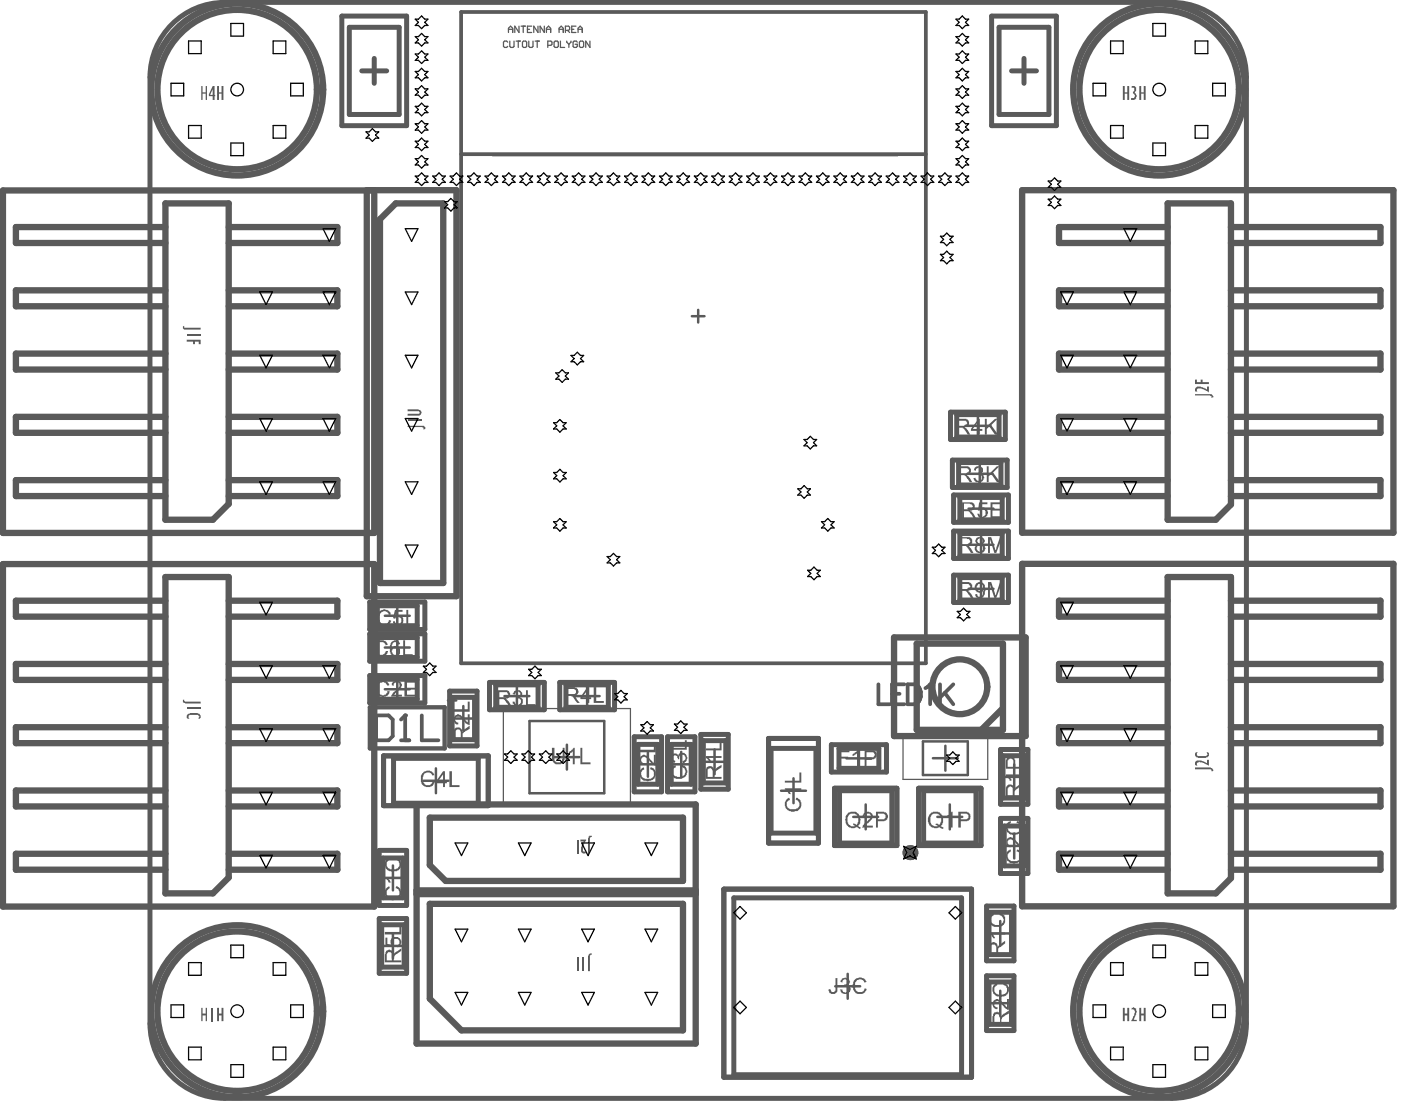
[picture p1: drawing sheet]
<svg xmlns="http://www.w3.org/2000/svg" width="93mm" height="74mm" viewBox="0 0 93 74" stroke-linecap="round" stroke-linejoin="round" font-family="sans-serif">
<g fill="none" stroke="#5a5a5a" stroke-width=".17">
<path d="M46.2 21.1h.8M46.6 20.7v.8M64.4 28.4h1.7M64.5 31.6h1.7M64.6 36.3h1.7M64.6 39.3h1.7M64.6 33.9h1.7M65.3 27.6v1.6M65.4 30.8v1.6M65.5 33.1v1.7M65.5 35.5v1.7M65.5 38.5v1.6"/>
<path d="M25.4 58.6h1.7M25.7 41.1h1.6M25.7 43.2h1.6M25.7 46h1.6M26.2 57.7v1.7M26.5 40.3v1.6M26.5 42.4v1.6M26.5 45.2v1.6M28.3 52.1h1.6M29.1 51.3v1.6M29.9 46.7h.5M30.1 47.9h1.6"/>
<path d="M30.2 46.5v.5M30.9 47.1v1.7M33.7 46.4h1.6M34.5 45.6v1.7M37 50.5h1.7M37.8 49.7v1.6M38.3 46.4h1.7M39.2 45.6v1.7M42.4 51h1.7M43.2 50.2v1.6M44.6 51h1.7M45.5 50.2v1.6"/>
<path d="M46.8 50.8h1.7M47.7 50v1.7M52.1 52.8h1.7M52.9 51.9v1.7M56.5 50.6h1.6M56.9 54.5h1.7M57.3 49.8v1.6M57.8 53.7v1.6M61.6 49.5h3v2.2h-3zM62.3 50.6h1.6M62.5 54.5h1.7M63.1 49.8v1.6"/>
<path d="M63.4 53.7v1.6M66.8 51.8h1.7M66.8 56.4h1.7M67.7 51v1.7M67.7 55.6v1.7M25.4 63.1h1.7M26.2 62.3v1.6M55.7 65.8h1.7M56.6 65v1.6M65.9 66.9h1.7M65.9 62.3h1.7M66.7 61.5v1.6"/>
<path d="M66.7 66.1v1.7"/>
</g>
<path d="M11.2 1.9a5 5 0 0 1 3.8-1.7h63.2a5 5 0 0 1 5 4.9v63.2a5 5 0 0 1-5 5h-63.2a5 5 0 0 1-5-5v-63.2a5 5 0 0 1 1.2-3.2zM22.8 1.1h4.3v7.3h-4.3zM24.1 4.7h1.7M25 3.9v1.7M66.2 1.1h4.3v7.3h-4.3zM67.5 4.7h1.7M68.3 3.9v1.7" fill="none" stroke="#5a5a5a" stroke-width=".33"/>
<g fill="none" stroke="#5a5a5a" stroke-width=".42">
<path d="M.2 12.7h24.8v22.9h-24.8zM24.5 12.7h6v27.1h-6zM68.2 12.7h24.8v22.8h-24.8zM.2 37.6h24.8v22.9h-24.8zM68.2 37.6h24.8v22.9h-24.8zM27.8 53.7h18.6v15.9h-18.6zM27.8 59.7h18.6M27.8 59.4h18.6"/>
<circle cx="15.8" cy="6" r="5.3"/>
<circle cx="15.8" cy="6" r="5.7"/>
<circle cx="77.4" cy="6" r="5.3"/>
<circle cx="77.4" cy="6" r="5.7"/>
<circle cx="15.8" cy="67.5" r="5.3"/>
<circle cx="15.8" cy="67.5" r="5.7"/>
<circle cx="77.4" cy="67.5" r="5.3"/>
<circle cx="77.4" cy="67.5" r="5.7"/>
</g>
<g fill="none" stroke="#5a5a5a" stroke-width=".08">
<path d="M32.9 10.4h27M33.9 2.8l-.1-.1-.2 .1v.3l.1 .1 .2-.1M33.9 2.2v-.3l.2-.2 .1 .2v.3M33.9 2h.3M34 2.7l.1 .5 .2-.1v-.4M34.4 2.7h.3M34.6 2.7v.5M34.6 1.7v.5l-.2-.5v.5M34.8 1.7h.3M34.9 1.7v.5M34.9 2.7l.2 .1v.4l-.2-.1zM35.2 2h.1"/>
<path d="M35.3 2.7l.1 .5 .2-.1v-.4M35.5 1.7h-.3v.5h.3M35.7 2.7h.3M35.8 2.7v.5M35.9 1.7v.5l-.3-.5v.5M36.3 1.7v.5l-.3-.5v.5M36.5 2h.2M36.5 2.2v-.3l.1-.2 .1 .2v.3M36.6 3h.2v-.2l-.2-.1v.5M37 2.8v-.1l.3 .1-.1 .4-.2-.1zM37.3 2.2v-.3l.1-.2 .2 .2v.3M37.3 2h.3"/>
<path d="M37.4 2.7v.5h.3M37.7 2h.2l.1-.2-.3-.1v.5M37.8 2.7l.2 .3M37.9 2l.1 .2M38 3v.2M38.1 2.7l-.1 .3M38.2 2h.1M38.4 1.7h-.2v.5h.2M38.5 2.8v-.1l-.3 .1 .1 .4 .2-.1v-.1h-.1M38.6 2h.3M38.6 2.2v-.3l.1-.2 .2 .2v.3M38.7 2.8v-.1l.2 .1v.4l-.2-.1z"/>
<path d="M39.4 2.7v.5l-.3-.5v.5M33.6 47.3h8.5v6.5h-8.5zM60.3 49.2h5.6v2.8h-5.6z"/>
</g>
<path d="M30.8 10.3h31M30.8 .8h31v43.5h-31zM25.1 47.7h.8l.3 .3v1.1l-.3 .3h-.8zM26.8 49.4h.5M27 47.7h.1M27 47.7v1.7M27 47.7l-.2 .3M28.1 47.7v1.7h1.2" fill="none" stroke="#5a5a5a" stroke-width=".25"/>
<path d="M24.7 47.2h5v2.7h-5z" fill="none" stroke="#5a5a5a" stroke-width=".29"/>
<circle cx="60.7" cy="56.9" r=".5" fill="#5a5a5a"/>
<g fill="none" stroke="#5a5a5a" stroke-width=".42">
<path d="M11 13.6h4.3v20l-1.1 1.1h-3.2zM11 19.4h-9.9v1h9.9M11 15.2h-9.9v1h9.9M15.3 15.2h7.2v1h-7.2M15.3 19.4h7.2v1h-7.2M25.4 14.6l1-1h3.2v25.3h-4.2zM77.9 13.6h4.2v20.1l-1 1h-3.2zM77.9 15.2h-7.2v1h7.2M77.9 19.4h-7.2v1h7.2M82.1 15.2h10v1h-10M82.1 19.4h10v1h-10M11 38.5h4.3v20.1l-1.1 1h-3.2z"/>
<path d="M11 32h-9.9v1.1h9.9M11 27.8h-9.9v1.1h9.9M11 23.6h-9.9v1.1h9.9M15.3 23.6h7.2v1.1h-7.2M15.3 27.8h7.2v1.1h-7.2M15.3 32h7.2v1.1h-7.2M77.9 38.5h4.2v20.1l-1 1h-3.2zM77.9 23.6h-7.2v1.1h7.2M77.9 27.8h-7.2v1.1h7.2M77.9 32h-7.2v1.1h7.2M82.1 23.6h10v1.1h-10M82.1 27.8h10v1.1h-10"/>
<path d="M82.1 32h10v1.1h-10M11 48.5h-9.9v1.1h9.9M11 40.1h-9.9v1h9.9M11 44.3h-9.9v1.1h9.9M11 57h-9.9v1h9.9M11 52.7h-9.9v1.1h9.9M15.3 48.5h7.2v1.1h-7.2M15.3 40.1h7.2v1h-7.2M15.3 44.3h7.2v1.1h-7.2M15.3 57h7.2v1h-7.2M15.3 52.7h7.2v1.1h-7.2M28.7 54.6h16.9v4.2h-15.9l-1-1.1z"/>
<path d="M61.2 42.9h5.7v5.8h-5.7zM66.9 47.3l-1.4 1.4M77.9 48.5h-7.2v1.1h7.2M77.9 40.1h-7.2v1h7.2M77.9 44.3h-7.2v1.1h7.2M77.9 57h-7.2v1h7.2M77.9 52.7h-7.2v1.1h7.2M82.1 40.1h10v1h-10M82.1 44.3h10v1.1h-10M82.1 48.5h10v1.1h-10M82.1 52.7h10v1.1h-10M82.1 57h10v1h-10"/>
<path d="M28.7 60.3h16.9v8.5h-14.8l-2.1-2.2z"/>
</g>
<g fill="#5a5a5a">
<path d="M79.7 51.2h1.1l.2 .2-.2 .1v-.2h-1.1z"/>
<path d="M79.8 50.8a.71 .71 0 0 1 .7 .1v-.2h.2v.4l-.2-.1a.65 .65 0 0 0-.6-.1v.2h-.1z"/>
<path d="M79.8 50.2h.1v.2h.6a.13 .13 0 0 0 .1-.1 .13 .13 0 0 0-.1-.1h.1a.32 .32 0 0 1-.1 .3 .32 .32 0 0 1-.3 .1 .29 .29 0 0 1-.4-.1 .29 .29 0 0 1 0-.3z"/>
</g>
<path d="M58.6 45.7v1.3h.8M59.5 46.3h.5M60.3 45.7h-.8v1.3h.8M60.6 45.7h.4a.71 .71 0 0 1 .5 .6 .71 .71 0 0 1-.5 .7h-.4zM61.8 45.9l.3-.2v1.3M62.7 45.7v1.3M63 46.2l.6 .8M63.6 45.7l-.9 .8" fill="none" stroke="#5a5a5a" stroke-width=".25"/>
<g fill="#5a5a5a">
<path d="M39.3 55.8h.2l-.1 .1v1h-.2z"/>
<path d="M38.7 56h.4v.1a.59 .59 0 0 0-.1 .7h.1a.19 .19 0 0 1-.3 .1 .19 .19 0 0 1 0-.2l.1-.6h-.2z"/>
<path d="M38.5 56h.1v.9h-.1z"/>
<path d="M27.2 28.4h1.1l.1 .2-.1 .1-.1-.2h-1z"/>
<path d="M27.2 28h.9v.1h-.9z"/>
<path d="M27.2 27.3h.7a.21 .21 0 0 1 .2 .2 .21 .21 0 0 1-.2 .2h-.7v-.1h.8v-.2h-.8z"/>
<path d="M12.2 21.8l.1-.1v.2h1.1v.1h-1.1z"/>
<path d="M12.5 22.3h.9v.1h-.9z"/>
<path d="M12.5 22.7h.9v.3h-.1v-.2h-.3v.2h-.1v-.2h-.4z"/>
<path d="M12.2 46.7l.1 .1h1.1v.1h-1h-.2z"/>
<path d="M12.5 47.2h.9v.1h-.9z"/>
<path d="M12.5 47.7l.3-.1a.42 .42 0 0 1 .6 .3l-.2 .1a.18 .18 0 0 0 0-.3 .18 .18 0 0 0-.2 0h-.2a.15 .15 0 0 0-.1 0 .15 .15 0 0 0-.1 .1v.2l-.1-.1z"/>
<path d="M13.4 5.7h.1v.5h.2v-.5h.1v1h-.1v-.5h-.2v.5h-.1z"/>
<path d="M14.5 5.7h.1v.5h.2v-.5h.1v1h-.1v-.5h-.2v.5h-.1z"/>
<path d="M74.9 5.7h.2v.5h.1v-.5h.1v1h-.1v-.5h-.1v.5h-.2z"/>
<path d="M75.5 5.7a.23 .23 0 0 1 .3 .2 .23 .23 0 0 1-.1 .3 .28 .28 0 0 1 .1 .3 .28 .28 0 0 1-.3 .2v-.2a.16 .16 0 0 0 .2 0 .16 .16 0 0 0-.1-.3l.1-.2a.12 .12 0 0 0 0-.1 .12 .12 0 0 0-.2 0z"/>
<path d="M76 5.7h.2v.5h.1v-.5h.1v1h-.1v-.5h-.1v.5h-.2z"/>
<path d="M74.9 67.2h.2v.4h.1v-.4h.1v.9h-.1v-.3h-.1v.3h-.2z"/>
<path d="M75.5 67.2h.1a.26 .26 0 0 1 .2 .2 .26 .26 0 0 1 0 .3l-.2 .4h.3h-.4a.59 .59 0 0 0 .1-.7h-.1z"/>
<path d="M76 67.2h.2v.4h.1v-.4h.1v.9h-.1v-.3h-.1v.3h-.2z"/>
<path d="M13.4 67.2h.1v.4h.2v-.4h.1v.9h-.1v-.3h-.2v.3h-.1z"/>
<path d="M14.1 67.2h.1v.9h-.1z"/>
<path d="M14.5 67.2h.1v.4h.2v-.4h.1v.9h-.1v-.3h-.2v.3h-.1z"/>
<path d="M39.3 63.7l.2-.1-.1 .1v1.1h-.2z"/>
<path d="M38.9 63.9h.1v.9h-.1z"/>
<path d="M38.5 63.9h.1v.9h-.1z"/>
<path d="M79.7 26.3h1.1l.2 .2-.2 .1v-.2h-1.1z"/>
<path d="M79.7 25.9a.57 .57 0 0 1 .8 .1v-.2h.2v.4l-.2-.1a.53 .53 0 0 0-.6-.1v.1h-.1z"/>
<path d="M79.7 25.3h.2v.2h.2v-.2h.1v.2h.5v.1h-1z"/>
<path d="M14.2 6l-.2 .3h.2zM14.2 5.7h.1v1h-.1v-.3h-.3z"/>
</g>
<circle cx="64" cy="45.8" r="1.83" fill="none" stroke="#5a5a5a" stroke-width=".42"/>
<g fill="none" stroke="#5a5a5a" stroke-width=".33">
<path d="M63.4 27.5h3.7v1.8h-3.7zM63.5 30.7h3.7v1.8h-3.7zM63.6 33h3.7v1.9h-3.7zM63.6 35.4h3.7v1.9h-3.7zM63.6 38.4h3.7v1.8h-3.7zM24.7 40.2h3.6v1.8h-3.6zM24.7 42.3h3.6v1.8h-3.6zM24.7 45.1h3.6v1.8h-3.6zM25.3 56.7h1.8v3.7h-1.8zM25.6 50.4h7v3.4h-7zM30 46.1h1.8v3.7h-1.8zM32.7 45.5h3.6v1.9h-3.6z"/>
<path d="M37.3 45.5h3.7v1.9h-3.7zM42.3 49.2h1.8v3.6h-1.8zM44.5 49.2h1.9v3.6h-1.9zM46.8 49h1.8v3.7h-1.8zM48.3 59.3h16.5v12.6h-16.5zM51.3 49.3h3.3v7h-3.3zM55.5 49.7h3.7v1.8h-3.7zM55.7 52.6h4.1v3.8h-4.1zM61.3 52.6h4.2v3.8h-4.2zM66.8 50h1.8v3.7h-1.8zM66.8 54.6h1.8v3.7h-1.8zM25.3 61.3h1.8v3.6h-1.8z"/>
<path d="M65.8 65.1h1.9v3.7h-1.9zM65.8 60.5h1.9v3.6h-1.9z"/>
</g>
<path d="M35.3 48.1h5v4.8h-5z" fill="none" stroke="#5a5a5a" stroke-width=".17"/>
<g fill="#5a5a5a">
<path d="M65.9 35.8h.2l.3 .9 .3-.9h.2v1.1h-.1v-.9l-.3 .9h-.1l-.3-.9v.9h-.2z"/>
<path d="M65.9 38.8h.2l.3 1 .3-1h.2v1.1h-.1v-.9l-.3 .9h-.1l-.3-.9v.9h-.2z"/>
<path d="M65.7 27.9h.1v.6l.6-.6h.2l-.5 .5 .5 .6h-.2l-.4-.5-.2 .1v.4h-.1z"/>
<path d="M65 31.2a.3 .3 0 0 1 .5 0 .3 .3 0 0 1 0 .4 .32 .32 0 0 1 .1 .5 .32 .32 0 0 1-.5 .1l-.1-.2 .1-.1a.22 .22 0 0 0 .2 .2 .22 .22 0 0 0 .2-.3 .22 .22 0 0 0-.3-.1l.1-.1a.18 .18 0 0 0 .2-.2 .18 .18 0 0 0-.2-.2 .18 .18 0 0 0-.2 .2h-.1z"/>
<path d="M65.8 31.1h.2v.6l.5-.6h.2l-.4 .4 .4 .7h-.2l-.4-.6-.1 .2v.4h-.2z"/>
<path d="M65.3 33.5h.6v.1h-.5v.3a.35 .35 0 0 1 .5 .3 .35 .35 0 0 1-.5 .3l-.2-.2h.1a.23 .23 0 0 0 .4 .1 .23 .23 0 0 0 0-.4h-.3l-.1 .1z"/>
<path d="M66.1 33.5h.8v.1h-.7v.3h.6v.2h-.6v.3h.7v.2h-.8z"/>
<path d="M36.8 49.9h.2v.6a.28 .28 0 0 0 .3 .4 .28 .28 0 0 0 .2-.4v-.6h.2v.6a.42 .42 0 0 1-.4 .5 .42 .42 0 0 1-.5-.5z"/>
<path d="M38 50.2l.3-.3v1.1h-.1v-.8l-.2 .1z"/>
<path d="M38.7 49.9h.2v1h.5v.1h-.7z"/>
<path d="M39.6 45.8h.2v1h.5v.1h-.7z"/>
<path d="M34.3 46.1a.3 .3 0 0 1 .5 0 .3 .3 0 0 1-.1 .5 .31 .31 0 0 1 .2 .4 .31 .31 0 0 1-.5 .1l-.2-.2v-.1h.1a.21 .21 0 0 0 .3 .2 .21 .21 0 0 0 .1-.3 .21 .21 0 0 0-.2-.1v-.1a.18 .18 0 0 0 .2-.1 .18 .18 0 0 0-.1-.3 .18 .18 0 0 0-.2 .2h-.2z"/>
<path d="M35.1 46.1h.1v.9h.5v.1h-.6z"/>
<path d="M25.2 40.9a.51 .51 0 0 1 .9 .1h-.2a.32 .32 0 0 0-.3-.2 .32 .32 0 0 0-.3 .3 .36 .36 0 0 0 .2 .5 .36 .36 0 0 0 .4-.1l.1-.1h.1a.5 .5 0 0 1-.7 .3 .5 .5 0 0 1-.2-.7z"/>
<path d="M26.4 40.7h.5v.1h-.5v.3a.34 .34 0 0 1 .5 .2 .34 .34 0 0 1-.4 .5l-.2-.1-.1-.2h.2a.24 .24 0 0 0 .2 .1 .24 .24 0 0 0 .2-.2 .24 .24 0 0 0-.2-.2l-.2 .1-.2-.1z"/>
<path d="M27.1 40.7h.1v.9h.5v.2h-.6z"/>
<path d="M25 42.9a.5 .5 0 0 1 .9 .1l-.2 .1a.34 .34 0 0 0-.4-.2 .34 .34 0 0 0-.2 .4 .34 .34 0 0 0 .3 .4 .34 .34 0 0 0 .4-.3h.1a.5 .5 0 0 1-.7 .4 .5 .5 0 0 1-.2-.8z"/>
<path d="M26.9 42.7h.1v1h.5v.1h-.6z"/>
<path d="M25.2 45.5h.1a.46 .46 0 0 1 .7 .2l-.2 .1a.35 .35 0 0 0-.4-.2 .35 .35 0 0 0-.2 .5 .32 .32 0 0 0 .3 .3 .32 .32 0 0 0 .3-.3h.2a.51 .51 0 0 1-.7 .3 .51 .51 0 0 1-.2-.7z"/>
<path d="M26.2 45.6a.34 .34 0 0 1 .5-.1 .34 .34 0 0 1-.1 .6l-.3 .3h.5v.1h-.7l.3-.5a.25 .25 0 0 0 .2-.2 .25 .25 0 0 0-.1-.2h-.1l-.1 .2-.2-.1z"/>
<path d="M27 45.4h.8v.2h-.6v.3h.5v.1h-.5v.4h.6v.1h-.8z"/>
<path d="M47.1 50.4h1v.2h-.8l.2 .2-.2 .1-.2-.3z"/>
<path d="M47.1 49.9h.9v-.5h.1v.7h-1z"/>
<path d="M52.5 53.3l.2-.1v.2a.36 .36 0 0 0-.2 .5 .36 .36 0 0 0 .5 .1 .32 .32 0 0 0 .3-.3 .32 .32 0 0 0-.2-.3v-.2a.48 .48 0 0 1 .3 .7 .48 .48 0 0 1-.6 .2 .47 .47 0 0 1-.4-.3 .47 .47 0 0 1 .1-.5z"/>
<path d="M52.4 52.6h1.1v.1h-.9l.2 .3h-.2z"/>
<path d="M52.4 52.1h.9v-.6h.2v.7h-1.1z"/>
<path d="M57.6 54.3a.36 .36 0 0 1 .6 0 .36 .36 0 0 1-.2 .5l-.3 .3h.5v.1h-.7l.2-.3a.45 .45 0 0 0 .3-.6h-.3v.2h-.1z"/>
<path d="M63.2 54.4l.4-.2v1h-.2v-.8l-.2 .1z"/>
<path d="M25.7 62.6h.1v.4h.3a.34 .34 0 0 1 .2-.5 .34 .34 0 0 1 .4 .3 .34 .34 0 0 1-.2 .4v-.1a.23 .23 0 0 0 .1-.3 .23 .23 0 0 0-.3-.2 .23 .23 0 0 0-.1 .4l.1 .2-.6-.1z"/>
<path d="M25.7 62.2h1v-.5h.1v.7h-1.1z"/>
<path d="M30.3 47.8a.44 .44 0 0 1 .7 .2l.2 .2v-.5h.1v.7a.44 .44 0 0 1-.4-.4l-.2-.1a.2 .2 0 0 0-.3 0 .2 .2 0 0 0 .2 .3v.1a.36 .36 0 0 1-.3-.5z"/>
<path d="M30.3 47.3h.9v-.5h.1v.7h-1z"/>
<path d="M66.3 66.7h.1a.52 .52 0 0 1 .6 .3l.2 .2v-.5h.1v.7l-.3-.2a.62 .62 0 0 0-.6-.4v.3l.2 .1v.1a.35 .35 0 0 1-.4-.2 .35 .35 0 0 1 .1-.4z"/>
<path d="M66.3 65.7l.2-.1 .1 .1a.36 .36 0 0 0-.2 .6 .36 .36 0 0 0 .6 0 .3 .3 0 0 0 .2-.3 .3 .3 0 0 0-.3-.3l.1-.1a.48 .48 0 0 1 .3 .6 .48 .48 0 0 1-.7 .3 .48 .48 0 0 1-.3-.8z"/>
<path d="M67.1 51.7h1.1v.1h-.8l.1 .2v.1h-.1z"/>
<path d="M66 62.2h1.1v.2h-.9l.2 .2h-.1z"/>
<path d="M66.1 61.1l.1-.1h.1v.1a.35 .35 0 0 0-.2 .4 .35 .35 0 0 0 .5 .2 .34 .34 0 0 0 .4-.3 .34 .34 0 0 0-.3-.4v-.1a.51 .51 0 0 1 .3 .7 .51 .51 0 0 1-.7 .2 .49 .49 0 0 1-.2-.7z"/>
<path d="M55.8 65.3h.1v.7a.3 .3 0 0 1-.3 .3 .3 .3 0 0 1-.3-.3h.1a.17 .17 0 0 0 .2 .2 .17 .17 0 0 0 .2-.2z"/>
<path d="M56.2 65.3a.3 .3 0 0 1 .4 0 .3 .3 0 0 1 0 .4 .32 .32 0 0 1 0 .6 .32 .32 0 0 1-.5-.2l.1-.1a.24 .24 0 0 0 .2 .2 .24 .24 0 0 0 .2-.2 .24 .24 0 0 0-.2-.2h-.1v-.1a.16 .16 0 0 0 .2-.2 .16 .16 0 0 0-.1-.1 .16 .16 0 0 0-.2 .2l-.1-.1z"/>
<path d="M57 65.4a.46 .46 0 0 1 .8 .1l-.1 .1a.36 .36 0 0 0-.5-.2 .36 .36 0 0 0-.1 .5 .32 .32 0 0 0 .3 .3 .32 .32 0 0 0 .3-.3l.1 .1a.48 .48 0 0 1-.6 .3 .48 .48 0 0 1-.3-.7z"/>
<path d="M56 50.1h.7v.1h-.6v.3h.5v.1h-.5v.5h-.1z"/>
<path d="M56.9 50.3l.4-.3v1.1h-.1v-.8l-.3 .1z"/>
<path d="M28.2 51.6a.46 .46 0 0 1 .8 .1l-.2 .1a.36 .36 0 0 0-.4-.2 .36 .36 0 0 0-.2 .5 .35 .35 0 0 0 .3 .3 .35 .35 0 0 0 .4-.3l.1 .1a.49 .49 0 0 1-.6 .3 .49 .49 0 0 1-.3-.7z"/>
<path d="M30 51.5h.2v.9h.5v.1h-.7z"/>
<path d="M44.8 51.2l.3-.2v.2h-.1a.39 .39 0 0 0 0 .6 .39 .39 0 0 0 .6 0 .31 .31 0 0 0 .1-.4 .31 .31 0 0 0-.3-.2l.1-.2a.5 .5 0 0 1 .3 .8 .5 .5 0 0 1-.8 .1 .49 .49 0 0 1-.2-.7z"/>
<path d="M44.8 50.4l.3-.1 .1 .1a.35 .35 0 0 1 .6 0 .35 .35 0 0 1-.2 .5l-.1-.1a.22 .22 0 0 0 .2-.3 .22 .22 0 0 0-.2-.1 .22 .22 0 0 0-.2 .3h-.1a.19 .19 0 0 0-.1-.3 .19 .19 0 0 0-.2 .2 .19 .19 0 0 0 .2 .2l-.1 .1a.35 .35 0 0 1-.2-.5z"/>
<path d="M44.8 49.9h.9v-.5h.1v.6h-1z"/>
<path d="M42.7 51.3l.2-.1 .1 .1a.36 .36 0 0 0-.1 .5 .36 .36 0 0 0 .4 .2 .32 .32 0 0 0 .3-.3 .32 .32 0 0 0-.2-.4v-.1a.47 .47 0 0 1 .3 .6 .47 .47 0 0 1-.6 .3 .48 .48 0 0 1-.4-.8z"/>
<path d="M42.7 50.4a.61 .61 0 0 1 .8 .5h.1v-.5h.2v.7l-.3-.2a.61 .61 0 0 0-.6-.4l-.1 .3 .2 .1v.1a.37 .37 0 0 1-.3-.6z"/>
<path d="M42.7 50h.9v-.5h.2v.7h-1.1z"/>
<path d="M67.2 56.8l.2-.1v.1a.36 .36 0 0 0-.1 .5 .36 .36 0 0 0 .5 .2 .32 .32 0 0 0 .3-.3 .32 .32 0 0 0-.3-.4l.1-.1a.48 .48 0 0 1 .3 .6 .48 .48 0 0 1-.7 .3 .49 .49 0 0 1-.3-.8z"/>
<path d="M67.2 56a.43 .43 0 0 1 .7 .2l.2 .2v-.5h.1v.7h-.1l-.2-.2a.47 .47 0 0 0-.5-.4l-.2 .1v.2l.1 .1h.1v.1a.33 .33 0 0 1-.3-.2 .33 .33 0 0 1 .1-.3z"/>
<path d="M67.2 54.9l.2-.1v.1a.36 .36 0 0 0-.1 .5 .36 .36 0 0 0 .5 .2 .32 .32 0 0 0 .3-.3 .32 .32 0 0 0-.3-.4l.1-.1a.48 .48 0 0 1 .3 .6 .48 .48 0 0 1-.6 .3 .51 .51 0 0 1-.4-.8z"/>
<path d="M25.8 59.3l.1-.2 .1 .2a.37 .37 0 0 0-.1 .5 .37 .37 0 0 0 .5 .1 .32 .32 0 0 0 .3-.3 .32 .32 0 0 0-.3-.3v-.2a.48 .48 0 0 1 .3 .7 .48 .48 0 0 1-.6 .2 .5 .5 0 0 1-.3-.7z"/>
<path d="M25.7 58.5h1.1v.1h-.9l.2 .3h-.2z"/>
<path d="M25.8 57.4l.1-.2 .1 .2a.37 .37 0 0 0-.1 .5 .37 .37 0 0 0 .5 .1 .32 .32 0 0 0 .3-.3 .32 .32 0 0 0-.3-.3v-.2a.48 .48 0 0 1 .3 .7 .48 .48 0 0 1-.6 .2 .5 .5 0 0 1-.3-.7z"/>
<path d="M64.2 35.9v.4h.3a.2 .2 0 0 0 .2-.2 .2 .2 0 0 0-.2-.2zM64 35.8h.5a.3 .3 0 0 1 .4 .3 .3 .3 0 0 1-.3 .3l.1 .1 .3 .4h-.2l-.3-.5h-.3v.5h-.2z"/>
<path d="M65.2 36.1a.2 .2 0 0 0 .4 0 .2 .2 0 0 0-.4 0zM65.2 36.6a.21 .21 0 0 0 .4 0 .21 .21 0 0 0-.4 0zM65.2 35.9a.31 .31 0 0 1 .4-.1 .31 .31 0 0 1 .1 .4l-.2 .1a.33 .33 0 0 1 .2 .5 .33 .33 0 0 1-.5 0 .33 .33 0 0 1 0-.5h.1l-.2-.1z"/>
<path d="M64.2 39v.3h.3a.18 .18 0 0 0 .3-.2 .18 .18 0 0 0-.3-.1zM64 38.8h.5a.3 .3 0 0 1 .4 .3 .3 .3 0 0 1-.3 .3l.4 .5h-.2l-.3-.5h-.3v.5h-.2z"/>
<path d="M65.2 39.2a.22 .22 0 0 0 .4 0 .22 .22 0 0 0-.4 0zM65.1 38.9a.43 .43 0 0 1 .6 .1 .43 .43 0 0 1 0 .5 .34 .34 0 0 1-.2 .4 .34 .34 0 0 1-.4-.2v-.1h.1a.2 .2 0 0 0 .3 .2 .2 .2 0 0 0 .1-.3v-.1a.35 .35 0 0 1-.5 0 .35 .35 0 0 1 0-.5z"/>
<path d="M63.9 28.1v.3h.4a.18 .18 0 0 0 .2-.2 .18 .18 0 0 0-.2-.1zM63.8 27.9h.5a.3 .3 0 0 1 .4 .3 .3 .3 0 0 1-.3 .3l.1 .1 .2 .4h-.1l-.4-.5h-.3v.5h-.1z"/>
<path d="M65.3 28.2l-.4 .4h.4zM65.3 27.9h.1v.7h.1v.1h-.1v.3h-.1v-.3h-.5v-.1z"/>
<path d="M64.1 31.2v.4h.3a.18 .18 0 0 0 .3-.2 .18 .18 0 0 0-.3-.2zM63.9 31.1h.6a.3 .3 0 0 1 .3 .3 .3 .3 0 0 1-.3 .3l.4 .5h-.2l-.3-.5h-.3v.5h-.2z"/>
<path d="M64.3 33.6v.4h.4a.2 .2 0 0 0 .2-.2 .2 .2 0 0 0-.2-.2zM64.2 33.5h.5a.3 .3 0 0 1 .3 .3 .3 .3 0 0 1-.3 .3l.2 .1 .2 .4h-.1l-.4-.5h-.3v.5h-.1z"/>
<path d="M37.9 46v.3h.4a.17 .17 0 0 0 .1-.2 .17 .17 0 0 0-.2-.1zM37.8 45.8h.4a.3 .3 0 0 1 .4 .3 .3 .3 0 0 1-.3 .3l.4 .5h-.2l-.4-.5h-.2v.5h-.1z"/>
<path d="M39.2 46.1l-.3 .4h.3zM39.2 45.8h.1v.7h.1v.1h-.1v.3h-.1v-.3h-.5v-.1z"/>
<path d="M33.3 46.2v.3h.4a.18 .18 0 0 0 .2-.1 .18 .18 0 0 0-.2-.2zM33.2 46.1h.5a.3 .3 0 0 1 .3 .2 .3 .3 0 0 1-.3 .3l.4 .5h-.1l-.4-.5h-.3v.5h-.1z"/>
<path d="M26.1 42.8l.4-.1 .2 .2-.1 .1a.24 .24 0 0 0-.4-.1 .24 .24 0 0 0-.1 .3 .34 .34 0 0 1 .6 .1 .34 .34 0 0 1-.2 .5 .34 .34 0 0 1-.4-.3l-.1-.4zM26.2 43.4a.22 .22 0 0 0 .4 0 .22 .22 0 0 0-.4 0z"/>
<path d="M47.2 51.3v.5h.4l-.1-.5-.1-.1zM47.1 51.2a.32 .32 0 0 1 .4-.1 .32 .32 0 0 1 .2 .3l.4-.4v.2l-.4 .3v.3h.4v.2h-1z"/>
<path d="M56.7 54.3l-.1 .1a.41 .41 0 0 0 0 .5 .41 .41 0 0 0 .5 .2l-.2-.1v-.1l.2 .1a.4 .4 0 0 0 .1-.5 .4 .4 0 0 0-.5-.2zM56.5 54.4a.51 .51 0 0 1 .7-.2 .51 .51 0 0 1 .2 .7l-.1 .2 .1 .1v.1l-.2-.1a.56 .56 0 0 1-.7-.1 .56 .56 0 0 1 0-.7z"/>
<path d="M58.6 54.3v.4h.3a.19 .19 0 0 0 .2-.2 .19 .19 0 0 0-.2-.2zM58.5 54.2h.4a.33 .33 0 0 1 .4 .3 .33 .33 0 0 1-.5 .3h-.2v.4h-.1z"/>
<path d="M62.2 54.3a.44 .44 0 0 0-.1 .6 .44 .44 0 0 0 .5 .2l-.2-.1 .1-.1a.19 .19 0 0 0 .2 .1 .19 .19 0 0 0 .1-.2 .4 .4 0 0 0-.2-.5 .4 .4 0 0 0-.4 0zM62 54.3a.54 .54 0 0 1 .8 0 .54 .54 0 0 1 0 .8l.2 .1-.2 .1a.16 .16 0 0 0-.1-.1 .16 .16 0 0 0-.1 .1 .57 .57 0 0 1-.6-.3 .57 .57 0 0 1 0-.7z"/>
<path d="M64.1 54.3v.4h.3a.19 .19 0 0 0 .2-.2 .19 .19 0 0 0-.2-.2zM63.9 54.2h.5a.33 .33 0 0 1 .4 .3 .33 .33 0 0 1-.4 .3h-.3v.4h-.2z"/>
<path d="M25.8 63.6v.5h.3v-.3a.18 .18 0 0 0 0-.2 .18 .18 0 0 0-.3 0zM25.8 63.4a.31 .31 0 0 1 .3 0 .31 .31 0 0 1 .2 .3l.5-.4v.1l-.5 .4v.3h.5v.1h-1.1v-.5z"/>
<path d="M30.4 48.8v.4h.3v-.5h-.2zM30.3 48.7a.32 .32 0 0 1 .3-.2 .32 .32 0 0 1 .3 .3l.1-.2 .3-.2v.2l-.4 .3v.3h.4v.2h-1z"/>
<path d="M66.4 67.7v.5h.3v-.3a.17 .17 0 0 0-.1-.2 .17 .17 0 0 0-.2 0zM66.4 67.5a.33 .33 0 0 1 .4 .3l.1-.1 .4-.3v.2l-.5 .4v.2h.5v.2h-1.1v-.6z"/>
<path d="M67.3 52.6l-.1 .5h.4v-.5l-.2-.1zM67.2 52.5a.3 .3 0 0 1 .3-.2 .3 .3 0 0 1 .2 .3l.5-.3v.1l-.5 .4v.3h.5v.1h-1.1z"/>
<path d="M67.2 50.7v.5h.4v-.5h-.1a.14 .14 0 0 0-.1-.1 .14 .14 0 0 0-.1 .1zM67.2 50.6a.32 .32 0 0 1 .4-.1 .32 .32 0 0 1 .1 .4v.3h.5v.1h-1.1v-.6z"/>
<path d="M66.1 63.1v.5h.4l-.1-.5zM66 63a.31 .31 0 0 1 .4-.1 .31 .31 0 0 1 .2 .3l.5-.4v.1l-.5 .4v.3h.5v.1h-1.1z"/>
<path d="M57.8 50.2v.4h.3a.19 .19 0 0 0 .3-.2 .19 .19 0 0 0-.2-.2zM57.7 50.1h.4a.32 .32 0 0 1 .4 .3 .32 .32 0 0 1-.4 .3h-.3v.4h-.1z"/>
<path d="M29.6 51.7l-.4 .4h.4zM29.6 51.5h.1v.6h.1v.2h-.1v.2h-.1v-.2h-.5v-.2z"/>
</g>
<g fill="none" stroke="#5a5a5a" stroke-width=".08">
<path d="M63.4 27.5h3.7v1.8h-3.7zM63.5 30.7h3.7v1.8h-3.7zM63.6 33h3.7v1.9h-3.7zM63.6 35.4h3.7v1.9h-3.7zM63.6 38.4h3.7v1.8h-3.7zM24.7 40.2h3.6v1.8h-3.6zM24.7 42.3h3.6v1.8h-3.6zM24.7 45.1h3.6v1.8h-3.6zM25.3 56.7h1.8v3.7h-1.8zM30 46.1h1.8v3.7h-1.8zM32.7 45.5h3.6v1.9h-3.6zM37.3 45.5h3.7v1.9h-3.7z"/>
<path d="M42.3 49.2h1.8v3.6h-1.8zM44.5 49.2h1.9v3.6h-1.9zM46.8 49h1.8v3.7h-1.8zM55.5 49.7h3.7v1.8h-3.7zM66.8 50h1.8v3.7h-1.8zM66.8 54.6h1.8v3.7h-1.8zM25.3 61.3h1.8v3.6h-1.8zM65.8 65.1h1.9v3.7h-1.9zM65.8 60.5h1.9v3.6h-1.9z"/>
</g>
<path d="M59.7 42.5h8.7v6.6h-8.7z" fill="none" stroke="#5a5a5a" stroke-width=".42"/>
<g fill="none" stroke="#5a5a5a" stroke-width=".33">
<path d="M23.3 1.8h3.3v5.8h-3.3zM66.7 1.8h3.3v5.8h-3.3zM63.8 27.7h2.9v1.5h-2.9zM64 30.9h2.8v1.5h-2.8zM64 33.2h2.9v1.5h-2.9zM64 35.6h2.9v1.5h-2.9zM64 38.5h2.9v1.5h-2.9zM25.2 40.4h2.6v1.4h-2.6zM25.2 42.5h2.6v1.4h-2.6zM25.2 45.3h2.6v1.4h-2.6zM25.6 57.2h1.3v2.7h-1.3zM25.6 50.4h7v3.4h-7z"/>
<path d="M26.3 50.6h5.6v3h-5.6zM30.2 46.5h1.5v2.9h-1.5zM33.1 45.7h2.8v1.5h-2.8zM37.8 45.7h2.8v1.5h-2.8zM42.6 49.7h1.3v2.6h-1.3zM44.8 49.7h1.3v2.6h-1.3zM46.9 49.4h1.5v2.8h-1.5zM48.3 59.3h16.5v12.6h-16.5zM49 59.9h15.2v11.8h-15.2zM51.3 49.3h3.3v7h-3.3zM51.5 49.9h2.9v5.7h-2.9zM55.7 52.6h4.1v3.8h-4.1z"/>
<path d="M56 49.9h2.6v1.4h-2.6zM56 52.8h3.5v3.5h-3.5zM61.3 52.6h4.2v3.8h-4.2zM61.6 52.8h3.5v3.5h-3.5zM66.9 50.4h1.5v2.9h-1.5zM67 55.1h1.3v2.7h-1.3zM25.5 61.7h1.5v2.8h-1.5zM66 65.5h1.5v2.8h-1.5zM66 60.9h1.5v2.8h-1.5z"/>
</g>
<g fill="none" stroke="#000" stroke-width=".08">
<path d="M11.4 5.6h.9v.8h-.9zM12.6 2.7h.8v.9h-.8zM12.6 8.4h.8v.8h-.8zM15.4 1.6h.8v.8h-.8zM15.4 9.5h.8v.9h-.8zM17.3 19.5h.9l-.4 .8zM18.2 2.7h.9v.9h-.9zM18.2 8.4h.9v.8h-.9zM19.4 5.6h.8v.8h-.8zM21.6 15.3h.8l-.4 .8zM21.6 19.5h.8l-.4 .8zM24.4 8.8h.2l.2-.2 .3 .2h.2l-.2 .2 .2 .2h-.2l-.3 .2-.2-.2h-.2l.2-.2z"/>
<path d="M27 15.3h.9l-.4 .8zM27 19.5h.9l-.4 .8zM27.7 11.7h.2l.2-.2 .2 .2h.3l-.3 .3 .3 .2h-.3l-.2 .2-.2-.2h-.2l.2-.2zM27.7 1.3h.2l.2-.2 .2 .2h.3l-.3 .2 .3 .2h-.3l-.2 .2-.2-.2h-.2l.2-.2zM27.7 5.9h.2l.2-.2 .2 .2h.3l-.3 .2 .3 .3h-.3l-.2 .2-.2-.2h-.2l.2-.3zM27.7 3.6h.2l.2-.2 .2 .2h.3l-.3 .2 .3 .2h-.3l-.2 .2-.2-.2h-.2l.2-.2zM27.7 2.4h.2l.2-.2 .2 .2h.3l-.3 .3 .3 .2h-.3l-.2 .2-.2-.2h-.2l.2-.2zM27.7 8.3h.2l.2-.3 .2 .3h.3l-.3 .2 .3 .2h-.3l-.2 .2-.2-.2h-.2l.2-.2zM27.7 10.6h.2l.2-.2 .2 .2h.3l-.3 .2 .3 .2h-.3l-.2 .2-.2-.2h-.2l.2-.2zM27.7 9.4h.2l.2-.2 .2 .2h.3l-.3 .2 .3 .2h-.3l-.2 .3-.2-.3h-.2l.2-.2zM27.7 7.1h.2l.2-.2 .2 .2h.3l-.3 .2 .3 .2h-.3l-.2 .2-.2-.2h-.2l.2-.2zM27.7 4.8h.2l.2-.2 .2 .2h.3l-.3 .2 .3 .2h-.3l-.2 .2-.2-.2h-.2l.2-.2z"/>
<path d="M28.9 11.7h.2l.2-.2 .2 .2h.2l-.2 .3 .2 .2h-.2l-.2 .2-.2-.2h-.2l.2-.2zM29.7 13.5h.2l.2-.3 .2 .3h.2l-.2 .2 .2 .2h-.2l-.2 .2-.2-.2h-.2l.2-.2zM30 11.7h.2l.3-.2 .2 .2h.2l-.2 .3 .2 .2h-.2l-.2 .2-.3-.2h-.2l.2-.2zM31.2 11.7h.2l.2-.2 .2 .2h.2l-.2 .3 .2 .2h-.2l-.2 .2-.2-.2h-.2l.2-.2zM32.4 11.7h.2l.2-.2 .2 .2h.2l-.2 .3 .2 .2h-.2l-.2 .2-.2-.2h-.2l.2-.2zM33.5 11.7h.2l.3-.2 .2 .2h.2l-.2 .3 .2 .2h-.2l-.2 .2-.3-.2h-.2l.2-.2zM34.7 11.7h.2l.2-.2 .2 .2h.2l-.2 .3 .2 .2h-.2l-.2 .2-.2-.2h-.2l.2-.2zM35.9 11.7h.2l.2-.2 .2 .2h.2l-.2 .3 .2 .2h-.2l-.2 .2-.2-.2h-.2l.2-.2zM37 11.7h.2l.2-.2 .3 .2h.2l-.2 .3 .2 .2h-.2l-.3 .2-.2-.2h-.2l.2-.2zM38.2 11.7h.2l.2-.2 .2 .2h.2l-.2 .3 .2 .2h-.2l-.2 .2-.2-.2h-.2l.2-.2zM39.3 11.7h.3l.2-.2 .2 .2h.2l-.2 .3 .2 .2h-.2l-.2 .2-.2-.2h-.3l.3-.2zM40.5 11.7h.2l.2-.2 .2 .2h.3l-.3 .3 .3 .2h-.3l-.2 .2-.2-.2h-.2l.2-.2z"/>
<path d="M41.7 11.7h.2l.2-.2 .2 .2h.2l-.2 .3 .2 .2h-.2l-.2 .2-.2-.2h-.2l.2-.2zM42.8 11.7h.3l.2-.2 .2 .2h.2l-.2 .3 .2 .2h-.2l-.2 .2-.2-.2h-.3l.3-.2zM44 11.7h.2l.2-.2 .2 .2h.2l-.2 .3 .2 .2h-.2l-.2 .2-.2-.2h-.2l.2-.2zM45.2 11.7h.2l.2-.2 .2 .2h.2l-.2 .3 .2 .2h-.2l-.2 .2-.2-.2h-.2l.2-.2zM46.3 11.7h.2l.3-.2 .2 .2h.2l-.2 .3 .2 .2h-.2l-.2 .2-.3-.2h-.2l.2-.2zM47.5 11.7h.2l.2-.2 .2 .2h.2l-.2 .3 .2 .2h-.2l-.2 .2-.2-.2h-.2l.2-.2zM48.7 11.7h.2l.2-.2 .2 .2h.2l-.2 .3 .2 .2h-.2l-.2 .2-.2-.2h-.2l.2-.2zM49.8 11.7h.2l.2-.2 .3 .2h.2l-.2 .3 .2 .2h-.2l-.3 .2-.2-.2h-.2l.2-.2zM51 11.7h.2l.2-.2 .2 .2h.2l-.2 .3 .2 .2h-.2l-.2 .2-.2-.2h-.2l.2-.2zM52.2 11.7h.2l.2-.2 .2 .2h.2l-.2 .3 .2 .2h-.2l-.2 .2-.2-.2h-.2l.2-.2zM53.3 11.7h.2l.2-.2 .3 .2h.2l-.2 .3 .2 .2h-.2l-.3 .2-.2-.2h-.2l.2-.2zM54.5 11.7h.2l.2-.2 .2 .2h.2l-.2 .3 .2 .2h-.2l-.2 .2-.2-.2h-.2l.2-.2z"/>
<path d="M55.6 11.7h.3l.2-.2 .2 .2h.2l-.2 .3 .2 .2h-.2l-.2 .2-.2-.2h-.3l.3-.2zM56.8 11.7h.2l.2-.2 .2 .2h.3l-.3 .3 .3 .2h-.3l-.2 .2-.2-.2h-.2l.2-.2zM58 11.7h.2l.2-.2 .2 .2h.2l-.2 .3 .2 .2h-.2l-.2 .2-.2-.2h-.2l.2-.2zM59.1 11.7h.2l.3-.2 .2 .2h.2l-.2 .3 .2 .2h-.2l-.2 .2-.3-.2h-.2l.2-.2zM60.3 11.7h.2l.2-.2 .2 .2h.2l-.2 .3 .2 .2h-.2l-.2 .2-.2-.2h-.2l.2-.2zM61.5 11.7h.2l.2-.2 .2 .2h.2l-.2 .3 .2 .2h-.2l-.2 .2-.2-.2h-.2l.2-.2zM62.6 11.7h.2l.3-.2 .2 .2h.2l-.2 .3 .2 .2h-.2l-.2 .2-.3-.2h-.2l.2-.2zM62.8 17h.2l.2-.2 .2 .2h.2l-.2 .2 .2 .2h-.2l-.2 .2-.2-.2h-.2l.2-.2zM62.8 15.8h.2l.2-.2 .2 .2h.2l-.2 .2 .2 .2h-.2l-.2 .2-.2-.2h-.2l.2-.2zM63.8 5.9h.2l.2-.2 .2 .2h.2l-.2 .2 .2 .3h-.2l-.2 .2-.2-.2h-.2l.2-.3zM63.8 8.3h.2l.2-.3 .2 .3h.2l-.2 .2 .2 .2h-.2l-.2 .2-.2-.2h-.2l.2-.2zM63.8 11.7h.2l.2-.2 .2 .2h.2l-.2 .3 .2 .2h-.2l-.2 .2-.2-.2h-.2l.2-.2z"/>
<path d="M63.8 3.6h.2l.2-.2 .2 .2h.2l-.2 .2 .2 .2h-.2l-.2 .2-.2-.2h-.2l.2-.2zM63.8 7.1h.2l.2-.2 .2 .2h.2l-.2 .2 .2 .2h-.2l-.2 .2-.2-.2h-.2l.2-.2zM63.8 4.8h.2l.2-.2 .2 .2h.2l-.2 .2 .2 .2h-.2l-.2 .2-.2-.2h-.2l.2-.2zM63.8 9.4h.2l.2-.2 .2 .2h.2l-.2 .2 .2 .2h-.2l-.2 .3-.2-.3h-.2l.2-.2zM63.8 2.4h.2l.2-.2 .2 .2h.2l-.2 .3 .2 .2h-.2l-.2 .2-.2-.2h-.2l.2-.2zM63.8 10.6h.2l.2-.2 .2 .2h.2l-.2 .2 .2 .2h-.2l-.2 .2-.2-.2h-.2l.2-.2zM63.8 1.3h.2l.2-.2 .2 .2h.2l-.2 .2 .2 .2h-.2l-.2 .2-.2-.2h-.2l.2-.2zM69.9 13.3h.3l.2-.2 .2 .2h.2l-.2 .2 .2 .2h-.2l-.2 .2-.2-.2h-.3l.3-.2zM69.9 12.1h.3l.2-.2 .2 .2h.2l-.2 .2 .2 .2h-.2l-.2 .2-.2-.2h-.3l.3-.2zM70.8 19.5h.8l-.4 .8zM72.9 5.6h.9v.8h-.9zM74.1 2.7h.9v.9h-.9z"/>
<path d="M74.1 8.4h.9v.8h-.9zM75 15.3h.8l-.4 .8zM75 19.5h.8l-.4 .8zM76.9 1.6h.9v.8h-.9zM76.9 9.5h.9v.9h-.9zM79.8 2.7h.8v.9h-.8zM79.8 8.4h.8v.8h-.8zM80.9 5.6h.9v.8h-.9zM17.3 27.9h.9l-.4 .9zM17.3 32.1h.9l-.4 .9zM17.3 23.7h.9l-.4 .8zM21.6 27.9h.8l-.4 .9z"/>
<path d="M21.6 32.1h.8l-.4 .9zM21.6 23.7h.8l-.4 .8zM27 27.9h.9l-.4 .9zM27 32.1h.9l-.4 .9zM27 36.4h.9l-.4 .8zM27 23.7h.9l-.4 .8zM36.9 34.8h.2l.3-.2 .2 .2h.2l-.2 .2 .2 .2h-.2l-.2 .2-.3-.2h-.2l.2-.2zM36.9 28.2h.2l.3-.2 .2 .2h.2l-.2 .2 .2 .2h-.2l-.2 .2-.3-.2h-.2l.2-.2zM36.9 31.5h.3l.2-.2 .2 .2h.2l-.2 .2 .2 .2h-.2l-.2 .3-.2-.3h-.3l.3-.2zM37.1 24.9h.2l.2-.2 .2 .2h.2l-.2 .2 .2 .2h-.2l-.2 .2-.2-.2h-.2l.2-.2zM38.1 23.7h.2l.2-.2 .2 .2h.2l-.2 .2 .2 .2h-.2l-.2 .2-.2-.2h-.2l.2-.2zM40.5 37.1h.2l.2-.2 .2 .2h.3l-.3 .2 .3 .3h-.3l-.2 .2-.2-.2h-.2l.2-.3z"/>
<path d="M53.2 32.6h.2l.3-.2 .2 .2h.2l-.2 .2 .2 .2h-.2l-.2 .2-.3-.2h-.2l.2-.2zM53.6 29.3h.3l.2-.2 .2 .2h.2l-.2 .2 .2 .2h-.2l-.2 .3-.2-.3h-.3l.3-.2zM53.9 38h.2l.2-.2 .2 .2h.2l-.2 .3 .2 .2h-.2l-.2 .2-.2-.2h-.2l.2-.2zM54.8 34.8h.2l.2-.2 .2 .2h.3l-.3 .2 .3 .2h-.3l-.2 .2-.2-.2h-.2l.2-.2zM62.2 36.5h.2l.2-.2 .2 .2h.3l-.3 .2 .3 .2h-.3l-.2 .2-.2-.2h-.2l.2-.2zM70.8 27.9h.8l-.4 .9zM70.8 32.1h.8l-.4 .9zM70.8 23.7h.8l-.4 .8zM75 27.9h.8l-.4 .9zM75 32.1h.8l-.4 .9zM75 23.7h.8l-.4 .8zM17.3 44.4h.9l-.4 .9z"/>
<path d="M17.3 52.9h.9l-.4 .8zM17.3 40.2h.9l-.4 .8zM17.3 48.6h.9l-.4 .9zM17.3 57.1h.9l-.4 .8zM21.6 44.4h.8l-.4 .9zM21.6 48.6h.8l-.4 .9zM21.6 52.9h.8l-.4 .8zM21.6 57.1h.8l-.4 .8zM28.2 44.4h.3l.2-.2 .2 .2h.2l-.2 .3 .2 .2h-.2l-.2 .2-.2-.2h-.3l.3-.2zM30.4 56.2h.8l-.4 .9zM33.7 50.3h.2l.2-.2 .2 .2h.2l-.2 .2 .2 .2h-.2l-.2 .2-.2-.2h-.2l.2-.2zM34.6 56.2h.8l-.4 .9z"/>
<path d="M34.8 50.3h.2l.3-.2 .2 .2h.2l-.2 .2 .2 .2h-.2l-.2 .2-.3-.2h-.2l.2-.2zM35.3 44.7h.2l.2-.3 .2 .3h.2l-.2 .2 .2 .2h-.2l-.2 .2-.2-.2h-.2l.2-.2zM36 50.3h.2l.2-.2 .2 .2h.2l-.2 .2 .2 .2h-.2l-.2 .2-.2-.2h-.2l.2-.2zM37.2 50.3h.2l.2-.2 .2 .2h.2l-.2 .2 .2 .2h-.2l-.2 .2-.2-.2h-.2l.2-.2zM38.8 56.2h.9l-.5 .9zM41 46.3h.2l.2-.2 .2 .2h.3l-.3 .2 .3 .2h-.3l-.2 .2-.2-.2h-.2l.2-.2zM42.8 48.4h.2l.2-.3 .2 .3h.2l-.2 .2 .2 .2h-.2l-.2 .2-.2-.2h-.2l.2-.2zM43 56.2h.9l-.4 .9zM45 48.3h.2l.2-.2 .2 .2h.2l-.2 .2 .2 .2h-.2l-.2 .2-.2-.2h-.2l.2-.2zM60.3 56.5l.4 .2 .4-.2-.2 .4 .2 .4-.4-.2-.4 .2 .2-.4zM63.2 50.4h.2l.2-.2 .2 .2h.2l-.2 .2 .2 .2h-.2l-.2 .2-.2-.2h-.2l.2-.2zM63.9 40.8h.2l.2-.2 .2 .2h.2l-.2 .2 .2 .2h-.2l-.2 .2-.2-.2h-.2l.2-.2z"/>
<path d="M70.8 44.4h.8l-.4 .9zM70.8 40.2h.8l-.4 .8zM70.8 52.9h.8l-.4 .8zM70.8 48.6h.8l-.4 .9zM70.8 57.1h.8l-.4 .8zM75 44.4h.8l-.4 .9zM75 52.9h.8l-.4 .8zM75 48.6h.8l-.4 .9zM75 57.1h.8l-.4 .8zM11.4 67h.9v.9h-.9zM12.6 64.2h.8v.9h-.8zM12.6 69.9h.8v.8h-.8z"/>
<path d="M15.4 63.1h.8v.8h-.8zM15.4 71h.8v.9h-.8zM18.2 64.2h.9v.9h-.9zM18.2 69.9h.9v.8h-.9zM19.4 67h.8v.9h-.8zM30.4 62h.8l-.4 .8zM30.4 66.2h.8l-.4 .9zM34.6 62h.8l-.4 .8zM34.6 66.2h.8l-.4 .9zM38.8 62h.9l-.5 .8zM38.8 66.2h.9l-.5 .9zM43 62h.9l-.4 .8z"/>
<path d="M43 66.2h.9l-.4 .9zM49 60.9l.4-.4 .4 .4-.4 .4zM49 67.2l.4-.4 .4 .4-.4 .4zM63.3 60.9l.4-.4 .5 .4-.5 .4zM63.3 67.2l.4-.4 .5 .4-.5 .4zM72.9 67h.9v.9h-.9zM74.1 64.2h.9v.9h-.9zM74.1 69.9h.9v.8h-.9zM76.9 63.1h.9v.8h-.9zM76.9 71h.9v.9h-.9zM79.8 64.2h.8v.9h-.8zM79.8 69.9h.8v.8h-.8z"/>
<path d="M80.9 67h.9v.9h-.9z"/>
<circle cx="15.8" cy="6" r=".42"/>
<circle cx="77.4" cy="6" r=".42"/>
<circle cx="15.8" cy="67.5" r=".42"/>
<circle cx="77.4" cy="67.5" r=".42"/>
</g>
</svg>
